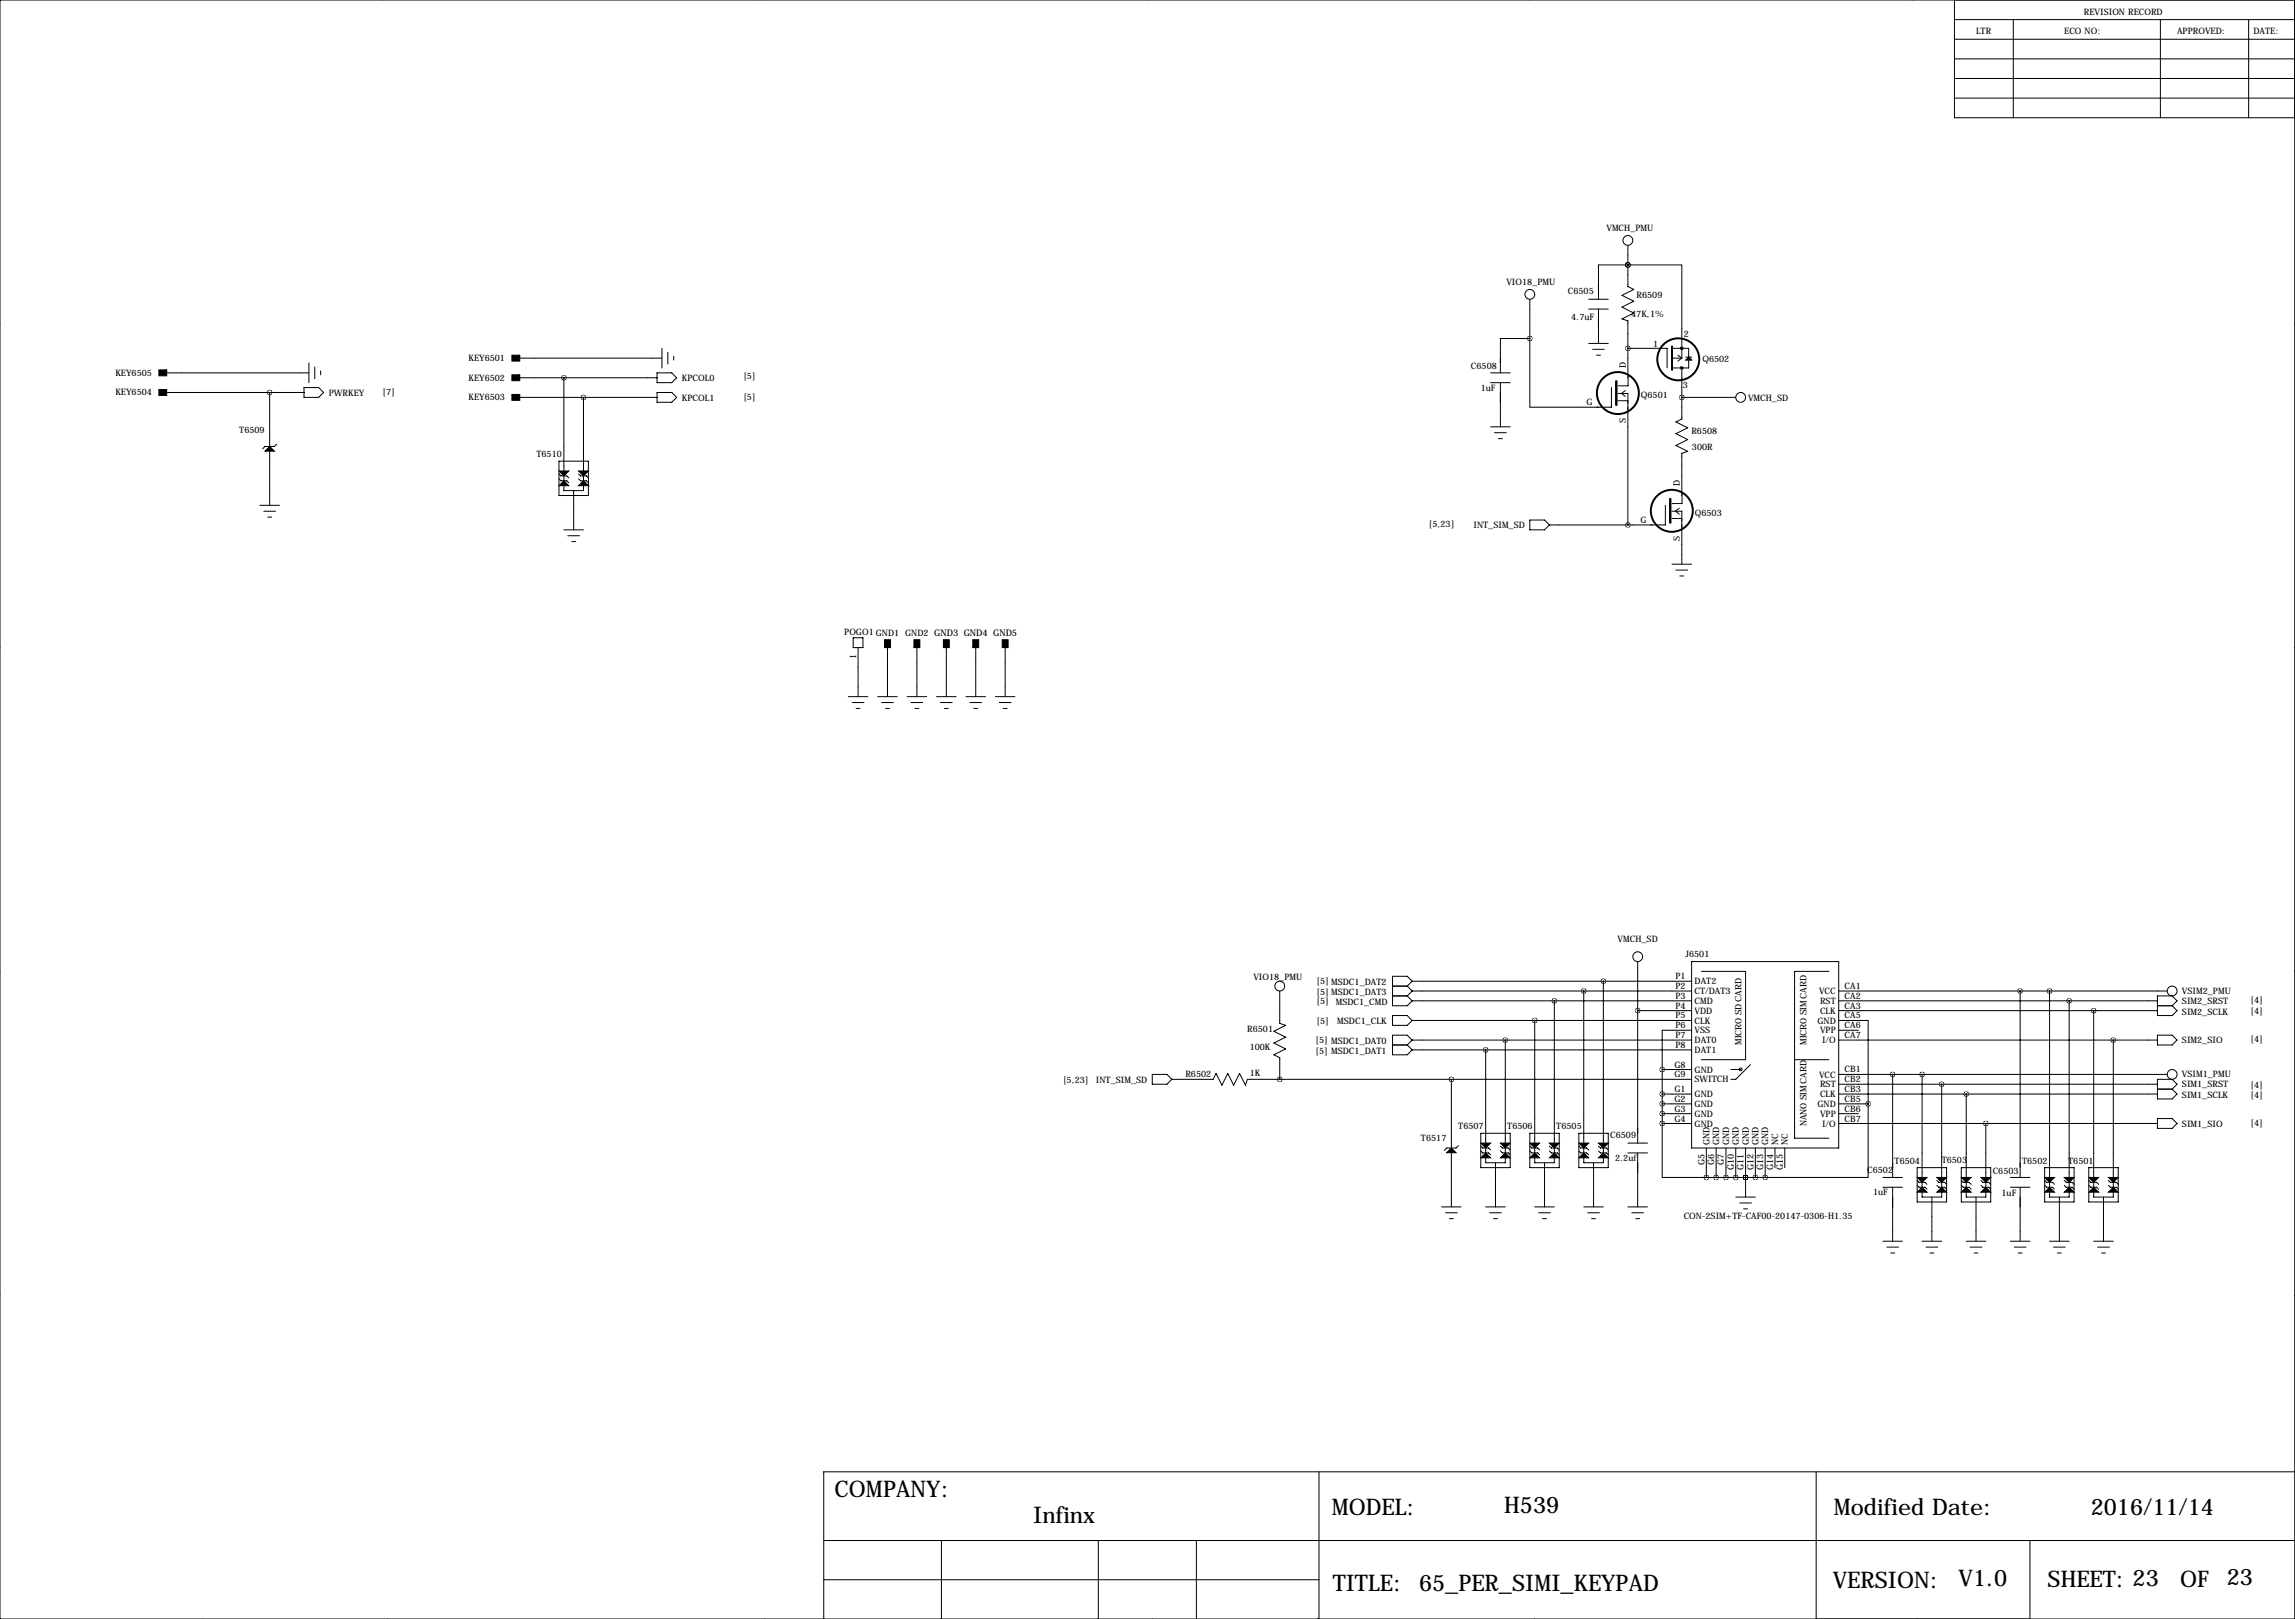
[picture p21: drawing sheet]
<svg xmlns="http://www.w3.org/2000/svg" width="594mm" height="419mm" viewBox="0 0 594 419" stroke-linecap="round" stroke-linejoin="round" font-family="sans-serif">
<defs><g id="words">
<g font-size="5.9">
<text x="216.2" y="387.6">COMPANY:</text>
<text x="267.6" y="394.3">Infinx</text>
<text x="344.9" y="392.2">MODEL:</text>
<text x="389.6" y="391.7">H539</text>
<text x="475" y="392.2">Modified Date:</text>
<text x="541.5" y="392.2">2016/11/14</text>
<text x="345.2" y="411.7">TITLE:</text>
<text x="367.5" y="411.7">65_PER_SIMI_KEYPAD</text>
<text x="474.7" y="411">VERSION:</text>
<text x="507.3" y="410.5">V1.0</text>
<text x="530.4" y="410.7">SHEET: 23</text>
<text x="564.7" y="410.7">OF</text>
<text x="576.7" y="410.3">23</text>
</g>
<g font-size="2.3">
<text x="539.8" y="3.8">REVISION RECORD</text>
<text x="511.8" y="8.9">LTR</text>
<text x="534.7" y="8.9">ECO NO:</text>
<text x="563.9" y="8.9">APPROVED:</text>
<text x="583.7" y="8.9">DATE:</text>
<text x="416.1" y="59.7">VMCH_PMU</text>
<text x="390.2" y="73.7">VIO18_PMU</text>
<text x="406.1" y="76.1">C6505</text>
<text x="423.9" y="77.2">R6509</text>
<text x="407" y="82.9">4.7uF</text>
<text x="422.5" y="82.1">47K,1%</text>
<text x="428.2" y="89.9">1</text>
<text x="436.1" y="87.1">2</text>
<text x="121.3" y="93.5">KEY6501</text>
<text x="381" y="95.5">C6508</text>
<text x="421.1" y="95.4" transform="rotate(-90 421.1 95.4)">D</text>
<text x="440.9" y="93.7">Q6502</text>
<text x="29.9" y="97.3">KEY6505</text>
<text x="121.3" y="98.6">KEY6502</text>
<text x="176.6" y="98.7">KPCOL0</text>
<text x="192.5" y="98.1">[5]</text>
<text x="383.5" y="101.2">1uF</text>
<text x="435.9" y="100.4">3</text>
<text x="29.9" y="102.4">KEY6504</text>
<text x="85.2" y="102.6">PWRKEY</text>
<text x="99.1" y="102.2">[7]</text>
<text x="121.3" y="103.6">KEY6503</text>
<text x="176.6" y="103.8">KPCOL1</text>
<text x="192.5" y="103.5">[5]</text>
<text x="410.9" y="104.9">G</text>
<text x="425" y="103.1">Q6501</text>
<text x="452.8" y="103.9">VMCH_SD</text>
<text x="62" y="112.1">T6509</text>
<text x="421.1" y="109.5" transform="rotate(-90 421.1 109.5)">S</text>
<text x="438.1" y="112.3">R6508</text>
<text x="138.9" y="118.4">T6510</text>
<text x="438.2" y="116.4">300R</text>
<text x="435.1" y="125.8" transform="rotate(-90 435.1 125.8)">D</text>
<text x="370.1" y="136.5">[5,23]</text>
<text x="381.7" y="136.7">INT_SIM_SD</text>
<text x="424.9" y="135.4">G</text>
<text x="439" y="133.6">Q6503</text>
<text x="435.1" y="140" transform="rotate(-90 435.1 140)">S</text>
<text x="218.7" y="164.3">POGO1 GND1 GND2 GND3 GND4 GND5</text>
<text x="221.7" y="170.5" transform="rotate(-90 221.7 170.5)">1</text>
<text x="419" y="243.8">VMCH_SD</text>
<text x="436.6" y="247.6">J6501</text>
<text x="324.6" y="253.7">VIO18_PMU</text>
<text x="341" y="254.9">[5] MSDC1_DAT2</text>
<text x="341" y="257.6">[5] MSDC1_DAT3</text>
<text x="434" y="253.5">P1</text>
<text x="434" y="256">P2</text>
<text x="438.9" y="254.8">DAT2</text>
<text x="438.9" y="257.3">CT/DAT3</text>
<text x="471.1" y="257.3">VCC</text>
<text x="477.8" y="256">CA1</text>
<text x="565.2" y="257.3">VSIM2_PMU</text>
<text x="341" y="259.9">[5]</text>
<text x="346" y="260.1">MSDC1_CMD</text>
<text x="434" y="258.6">P3</text>
<text x="434" y="261.1">P4</text>
<text x="434" y="263.7">P5</text>
<text x="438.9" y="259.9">CMD</text>
<text x="438.9" y="262.4">VDD</text>
<text x="471.4" y="259.9">RST</text>
<text x="471.4" y="262.4">CLK</text>
<text x="477.8" y="263.7">CA5</text>
<text x="477.8" y="258.6">CA2</text>
<text x="477.8" y="261.1">CA3</text>
<text x="565.2" y="259.9">SIM2_SRST</text>
<text x="565.2" y="262.7">SIM2_SCLK</text>
<text x="582.9" y="259.7">[4]</text>
<text x="582.9" y="262.5">[4]</text>
<text x="323" y="267">R6501</text>
<text x="341" y="265">[5]</text>
<text x="346.4" y="265.2">MSDC1_CLK</text>
<text x="434" y="266.2">P6</text>
<text x="434" y="268.7">P7</text>
<text x="438.9" y="265">CLK</text>
<text x="438.9" y="267.5">VSS</text>
<text x="470.7" y="265">GND</text>
<text x="471.4" y="267.5">VPP</text>
<text x="477.8" y="266.2">CA6</text>
<text x="477.8" y="268.7">CA7</text>
<text x="582.9" y="269.8">[4]</text>
<text x="323.7" y="271.8">100K</text>
<text x="340.8" y="270.1">[5] MSDC1_DAT0</text>
<text x="340.8" y="272.9">[5] MSDC1_DAT1</text>
<text x="434" y="271.3">P8</text>
<text x="438.9" y="270">DAT0</text>
<text x="438.9" y="272.6">DAT1</text>
<text x="451.1" y="270.5" transform="rotate(-90 451.1 270.5)">MICRO SD CARD</text>
<text x="467.9" y="270.5" transform="rotate(-90 467.9 270.5)">MICRO SIM CARD</text>
<text x="471.9" y="270">I/O</text>
<text x="565.2" y="270">SIM2_SIO</text>
<text x="275.4" y="280.3">[5,23]</text>
<text x="283.9" y="280.4">INT_SIM_SD</text>
<text x="307" y="278.9">R6502</text>
<text x="323.7" y="278.5">1K</text>
<text x="433.7" y="276.4">G8</text>
<text x="433.7" y="278.9">G9</text>
<text x="438.9" y="277.7">GND</text>
<text x="438.9" y="280.2">SWITCH</text>
<text x="471.1" y="278.9">VCC</text>
<text x="471.4" y="281.5">RST</text>
<text x="477.8" y="277.6">CB1</text>
<text x="477.8" y="280.2">CB2</text>
<text x="565.2" y="278.9">VSIM1_PMU</text>
<text x="565.2" y="281.5">SIM1_SRST</text>
<text x="582.9" y="281.5">[4]</text>
<text x="433.7" y="282.7">G1</text>
<text x="433.7" y="285.2">G2</text>
<text x="433.7" y="287.8">G3</text>
<text x="438.9" y="284">GND</text>
<text x="438.9" y="286.6">GND</text>
<text x="470.7" y="286.6">GND</text>
<text x="471.4" y="284">CLK</text>
<text x="477.8" y="285.2">CB5</text>
<text x="477.8" y="287.8">CB6</text>
<text x="477.8" y="282.7">CB3</text>
<text x="565.2" y="284.3">SIM1_SCLK</text>
<text x="582.9" y="284.3">[4]</text>
<text x="377.7" y="292.4">T6507</text>
<text x="390.4" y="292.4">T6506</text>
<text x="403.1" y="292.4">T6505</text>
<text x="433.7" y="290.3">G4</text>
<text x="438.9" y="289.1">GND</text>
<text x="438.9" y="291.6">GND</text>
<text x="467.9" y="291.6" transform="rotate(-90 467.9 291.6)">NANO SIM CARD</text>
<text x="471.4" y="289.1">VPP</text>
<text x="471.9" y="291.6">I/O</text>
<text x="477.8" y="290.3">CB7</text>
<text x="565.2" y="291.6">SIM1_SIO</text>
<text x="582.9" y="291.4">[4]</text>
<text x="368.1" y="295.5">T6517</text>
<text x="417.1" y="294.6">C6509</text>
<text x="442.8" y="296.4" transform="rotate(-90 442.8 296.4)">GND</text>
<text x="445.3" y="296.4" transform="rotate(-90 445.3 296.4)">GND</text>
<text x="447.8" y="296.4" transform="rotate(-90 447.8 296.4)">GND</text>
<text x="450.4" y="296.4" transform="rotate(-90 450.4 296.4)">GND</text>
<text x="452.9" y="296.4" transform="rotate(-90 452.9 296.4)">GND</text>
<text x="455.5" y="296.4" transform="rotate(-90 455.5 296.4)">GND</text>
<text x="458" y="296.4" transform="rotate(-90 458 296.4)">GND</text>
<text x="460.5" y="296.4" transform="rotate(-90 460.5 296.4)">NC</text>
<text x="463.1" y="296.4" transform="rotate(-90 463.1 296.4)">NC</text>
<text x="418.3" y="300.6">2.2uf</text>
<text x="441.5" y="301.6" transform="rotate(-90 441.5 301.6)">G5</text>
<text x="444" y="301.6" transform="rotate(-90 444 301.6)">G6</text>
<text x="446.5" y="301.6" transform="rotate(-90 446.5 301.6)">G7</text>
<text x="449.1" y="302.9" transform="rotate(-90 449.1 302.9)">G10</text>
<text x="451.6" y="302.9" transform="rotate(-90 451.6 302.9)">G11</text>
<text x="454.2" y="302.9" transform="rotate(-90 454.2 302.9)">G12</text>
<text x="456.7" y="302.9" transform="rotate(-90 456.7 302.9)">G13</text>
<text x="459.2" y="302.9" transform="rotate(-90 459.2 302.9)">G14</text>
<text x="461.8" y="302.9" transform="rotate(-90 461.8 302.9)">G15</text>
<text x="483.6" y="303.5">C6502</text>
<text x="490.7" y="301.2">T6504</text>
<text x="502.9" y="301">T6503</text>
<text x="516.1" y="303.8">C6503</text>
<text x="523.8" y="301.2">T6502</text>
<text x="535.7" y="301.2">T6501</text>
<text x="485.1" y="309.5">1uF</text>
<text x="518.4" y="309.7">1uF</text>
<text x="436.1" y="315.6">CON-2SIM+TF-CAF00-20147-0306-H1.35</text>
</g>
</g></defs>
<g fill="none" stroke="#000" stroke-width=".26">
<path d="M99.1 0h.1M196.8 0h.1M297.2 0h.1M396.2 0h.1M495.3 0h.1M0 0h594.4v419.1h-594.4zM506.2 0v30.5h88.2M506.2 15.2h88.2M506.2 10.2h88.2M506.2 5.1h88.2M521.5 5.1v25.4M559.6 5.1v25.4"/>
<path d="M582.4 5.1v25.4M506.2 20.3h88.2M506.2 25.4h88.2M396.2 77.5v10.1M411.5 77.5h5.1M421.6 68.6h.1M421.6 68.6h14v24.1M421.6 68.6h-7.6v8.9M421.6 63.5v10.7l1.6 .7-3.1 1.6 3.1 1.5-3.1 1.5 3.1 1.5-3.1 1.6 1.5 .5 .1 16.8h-2.5M-.1 83.8h.1M41.9 96.5h38.1M80 94v5.1"/>
<path d="M81.5 95v3M83.1 96v1M133.3 92.7h38.1M133.3 97.8h36.9M146 97.8v29.2h5.1v-24.1M170.2 96.5h3.8l1.3 1.3-1.3 1.3h-3.8zM171.4 90.2v5M173 91.2v3M174.5 92.2v1M386.1 96.5h5.1M386.1 99.1h5.1M388.6 99.1v11.4"/>
<path d="M396.2 87.6h-7.6v8.9M396.2 87.6v17.8h21.2v-5.1M411.5 80h5.1M411.5 88.9h5.1M412.5 90.4h3M413.5 91.9h1M414 80v8.9M421.6 90.2h10.2v5M433.1 92.7h2.5M433.1 90.2h4.3v2.3M434.6 91.9l1 .8M435.6 87.6h.1"/>
<path d="M435.6 95.2v13.3l-1.5 .7 3 1.5-3 1.6 3 1.5-3 1.5 3 1.5-1.5 .5v11M435.6 92.7l-1 .8M436.6 92.5h1.5M437.4 93.2v2h-4.3M594.4 83.8h.1M41.9 101.6h36.8M69.8 101.6v14M69.8 116.8v14M71.7 115l-.6 .6h-2.5l-.6 .6M78.7 100.3h3.8l1.3 1.3-1.3 1.3h-3.8zM133.3 102.9h36.9M144.8 119.4h7.6v8.9h-7.6z"/>
<path d="M170.2 101.6h3.8l1.3 1.3-1.3 1.2h-3.8zM386.1 110.5h5.1M387.1 112h3M388.1 113.5h1M419.1 101.9h2.5v34M419.1 103.7h2.5M421 101.1l-1 .8 1 .7M435.6 102.9h14M67.3 130.8h5.1M68.3 132.3h3.1M69.3 133.9h1.1M144.8 122.7l.5 .5h1.5l.5 .5"/>
<path d="M144.8 124l.5 .5h1.5l.5 .5M146 137.2h5.1M147.1 138.7h3M148.6 127v10.2M149.9 122.7l.5 .5h1.5l.5 .5M149.9 124l.5 .5h1.5l.5 .5M396.2 134.6h3.8l1.3 1.3-1.3 1.3h-3.8zM431.3 130.8v5.1h-30M433.1 132.3h2.5v13.8M433.1 134.2h2.5M434.9 131.6l-1 .7 1 .8M435.7 127.8v2.6h-2.6"/>
<path d="M148.1 140.2h1M433.1 146.1h5M434.1 147.6h3M435.1 149.1h1M-.1 167.6h.1M221 165.1h2.5v2.5h-2.5zM222.2 167.6v12.7M229.9 166.4v13.9M237.5 166.4v13.9M245.1 166.4v13.9M252.7 166.4v13.9M260.3 166.4v13.9"/>
<path d="M594.4 167.6h.1M219.7 180.3h5.1M220.7 181.9h3.1M221.7 183.4h1.1M227.3 180.3h5.1M228.3 181.9h3.1M229.4 183.4h1M234.9 180.3h5.1M236 181.9h3M237 183.4h1M242.6 180.3h5M243.6 181.9h3"/>
<path d="M244.6 183.4h1M250.2 180.3h5.1M251.2 181.9h3.1M252.2 183.4h1M257.8 180.3h5.1M258.8 181.9h3.1M259.8 183.4h1.1M-.1 251.5h.1M331.5 256.5v8.4l1.5 .5-3.1 1.6 3.1 1.5-3.1 1.5 3.1 1.5-3.1 1.5 1.6 .8v5.6M360.7 255.3h3.8M360.7 257.8h3.8M364.5 255.3l1.3 1.2"/>
<path d="M364.5 257.8l1.3 1.3M365.8 254h72.3M365.8 256.5h72.3M365.8 259.1h72.3M365.8 254l-1.3 1.3M365.8 254l-1.3-1.3h-3.8v7.7h3.8l1.3-1.3M365.8 256.5l-1.3 1.3M402.6 259.1v41.9h-5.1v-36.8M415.3 254v47h-5.1v-44.5M424.2 248.9v47M438.1 248.9h38.1v48.3h-38.1zM440.7 251.5h11.4v22.8h-11.4"/>
<path d="M473.7 251.5h-8.9v43.1h8.9M476.2 256.5h85.1M476.2 259.1h82.6M523.2 256.5v48.3M530.9 256.5v53.4h5v-50.8M558.8 257.8h3.8l1.3 1.3-1.3 1.3 1.3 1.2-1.3 1.3h-3.8zM594.4 251.5h.1M298.4 278.1h3.9l1.2 1.3-1.2 1.3h-3.9zM303.5 279.4h10.7l.8-1.5 1.5 3 1.5-3 1.5 3 1.6-3 1.5 3 .5-1.5h115M360.7 262.9h3.8l1.3 1.3-1.3 1.2h-3.8zM360.7 270.5h3.8M364.5 270.5l1.3 1.3"/>
<path d="M365.8 264.2h72.3M365.8 269.2h72.3M365.8 271.8h72.3M365.8 269.2l-1.3-1.2h-3.8v5h3.8l1.3-1.2M365.8 269.2l-1.3 1.3M375.9 279.4v17.8M389.9 269.2v31.8h-5.1v-29.2M424.2 261.6h13.9M430.5 276.9h7.6M430.5 276.9v13.9M438.1 266.7h-7.6v10.2M448.3 276.9h2.5"/>
<path d="M453.4 275.6l-3.8 3.8h-1.3M464.8 274.3h8.9M476.2 264.2h7.7v21.6M476.2 261.6h82.6M476.2 266.7h5.1M476.2 269.2h82.6M476.2 278.1h85.1M490.2 278.1v26.7M497.8 278.1v31.8h5.1v-29.2M542.3 261.6v48.3h5.1v-40.7M558.8 279.4h3.8l1.3 1.3-1.3 1.2 1.3 1.3-1.3 1.3h-3.8zM558.8 268h3.8l1.3 1.2-1.3 1.3h-3.8z"/>
<path d="M558.8 260.4h3.8M375.9 298.4v14M377.7 296.6l-.6 .6h-2.4l-.6 .6M383.5 296.7l.5 .5h1.6l.5 .5M383.5 293.4h7.7v8.9h-7.7zM383.5 297.9l.5 .5h1.6l.5 .6M388.6 296.7l.5 .5h1.6l.5 .5M388.6 297.9l.5 .5h1.6l.5 .6M396.2 293.4h7.7v8.9h-7.7zM396.2 296.7l.5 .5h1.6l.5 .5M396.2 297.9l.5 .5h1.6l.5 .6M401.3 296.7l.5 .5h1.6l.5 .5"/>
<path d="M401.3 297.9l.5 .5h1.6l.5 .6M408.9 296.7l.5 .5h1.6l.5 .5M408.9 293.4h7.7v8.9h-7.7zM408.9 297.9l.5 .5h1.6l.5 .6M414 296.7l.5 .5h1.6l.5 .5M414 297.9l.5 .5h1.6l.5 .6M421.6 298.4h5.1M421.6 295.9h5.1M424.2 298.4v14M430.5 290.8v14h11.5M430.5 283.2h7.6M430.5 285.8h7.6"/>
<path d="M430.5 288.3h7.6M430.5 290.8h7.6M442 297.2v7.6M444.5 297.2v7.6M447 297.2v7.6M449.6 297.2v7.6M452.1 297.2v12.7M454.7 297.2v7.6M457.2 297.2v7.6M459.7 297.2v5.1M462.3 297.2v5.1M476.2 283.2h82.6"/>
<path d="M476.2 285.8h7.7M476.2 288.3h5.1M476.2 290.8h82.6M476.2 280.7h82.6M483.9 285.8v19h-26.7M509.3 283.2v26.7h5v-19.1M558.8 289.6h3.8l1.3 1.2-1.3 1.3h-3.8zM558.8 281.9h3.8M373.4 312.4h5.1M374.4 313.9h3M375.4 315.5h1M384.8 312.4h5.1"/>
<path d="M385.8 313.9h3.1M386.8 315.5h1.1M387.3 301v11.4M397.5 312.4h5.1M398.5 313.9h3.1M399.5 315.5h1.1M400 301v11.4M410.2 312.4h5.1M411.2 313.9h3.1M412.2 315.5h1.1M412.7 301v11.4M421.6 312.4h5.1"/>
<path d="M422.7 313.9h3M423.7 315.5h1M442 304.8h15.2M449.6 309.9h5.1M450.6 311.4h3M451.6 312.9h1M452.1 304.8h.1M487.7 304.8h5.1M487.7 307.3h5.1M490.2 307.3v14M496.6 302.3h7.6v8.8h-7.6zM496.6 306.8l.5 .5h1.5l.5 .5"/>
<path d="M496.6 305.6l.5 .5h1.5l.5 .5M500.4 309.9v11.4M501.6 306.8l.6 .5h1.5l.5 .5M501.6 305.6l.6 .5h1.5l.5 .5M508 306.8l.5 .5h1.5l.5 .5M508 305.6l.5 .5h1.5l.5 .5M508 302.3h7.6v8.8h-7.6zM511.8 309.9v11.4M513.1 306.8l.5 .5h1.5l.5 .5M513.1 305.6l.5 .5h1.5l.5 .5M520.7 304.8h5.1M520.7 307.3h5.1"/>
<path d="M523.2 307.3v14M529.6 306.8l.5 .5h1.5l.5 .5M529.6 305.6l.5 .5h1.5l.5 .5M529.6 302.3h7.6v8.8h-7.6zM533.4 309.9v11.4M534.7 306.8l.5 .5h1.5l.5 .5M534.7 305.6l.5 .5h1.5l.5 .5M541 306.8l.5 .5h1.6l.5 .5M541 305.6l.5 .5h1.6l.5 .5M541 302.3h7.6v8.8h-7.6zM544.8 309.9v11.4M546.1 306.8l.5 .5h1.5l.5 .5"/>
<path d="M546.1 305.6l.5 .5h1.5l.5 .5M-.1 335.3h.1M487.7 321.3h5.1M488.7 322.8h3M489.7 324.4h1M497.8 321.3h5.1M498.9 322.8h3M499.9 324.4h1M509.3 321.3h5M510.3 322.8h3M511.3 324.4h1M520.7 321.3h5.1"/>
<path d="M521.7 322.8h3.1M522.7 324.4h1M530.9 321.3h5M531.9 322.8h3M532.9 324.4h1M542.3 321.3h5.1M543.3 322.8h3.1M544.3 324.4h1M594.4 335.3h.1M213.4 398.8h381M243.8 398.8v20.3M284.5 398.8v20.3"/>
<path d="M309.9 398.8v20.3M341.6 381v38.1M470.4 381v38.1M525.8 398.8v20.3M594.4 381h-381v38.1M100.3 419.1h.1M198.1 419.1h.1M213.4 408.9h128.2M298.4 419.1h.1M397.5 419.1h.1M496.6 419.1h.1"/>
<circle cx="396.2" cy="76.2" r="1.27"/>
<circle cx="421.6" cy="62.2" r="1.27"/>
<circle cx="450.8" cy="102.9" r="1.27"/>
<circle cx="331.5" cy="255.3" r="1.27"/>
<circle cx="424.2" cy="247.6" r="1.27"/>
<circle cx="562.6" cy="256.5" r="1.27"/>
<circle cx="450.9" cy="276.8" r=".36"/>
<circle cx="562.6" cy="278.1" r="1.27"/>
</g>
<g fill="#000" stroke="#000" stroke-width=".26">
<path d="M41.1 95.8h2.1v1.5h-2.1zM132.6 91.9h2v1.6h-2zM132.6 97h2v1.6h-2zM435.4 89.9h.5v.5h-.5zM435.4 95h.5v.5h-.5zM437.4 92.4l.7 .8h-1.5zM41.1 100.8h2.1v1.6h-2.1zM69.8 115.6l1.3 1.2h-2.5zM132.6 102.1h2v1.5h-2zM144.8 121.9h2.5l-1.3 1.3zM146 124.5l1.3 1.2h-2.5zM149.9 121.9h2.5l-1.3 1.3z"/>
<path d="M151.1 124.5l1.3 1.2h-2.5zM229.1 165.6h1.5v2h-1.5zM236.7 165.6h1.6v2h-1.6zM244.3 165.6h1.6v2h-1.6zM252 165.6h1.5v2h-1.5zM259.6 165.6h1.5v2h-1.5zM375.9 297.2l1.2 1.2h-2.4zM383.5 295.9h2.6l-1.3 1.3zM383.5 299.7l1.3-1.3 1.3 1.3zM388.6 295.9h2.6l-1.3 1.3zM389.9 298.4l1.3 1.3h-2.6zM396.2 295.9h2.6l-1.3 1.3z"/>
<path d="M396.2 299.7l1.3-1.3 1.3 1.3zM401.3 295.9h2.6l-1.3 1.3zM402.6 298.4l1.3 1.3h-2.6zM408.9 295.9h2.6l-1.3 1.3zM408.9 299.7l1.3-1.3 1.3 1.3zM414 295.9h2.6l-1.3 1.3zM415.3 298.4l1.3 1.3h-2.6zM496.6 304.8h2.5l-1.3 1.3zM496.6 308.6l1.2-1.3 1.3 1.3zM501.6 304.8h2.6l-1.3 1.3zM501.6 308.6l1.3-1.3 1.3 1.3zM508 304.8h2.5l-1.2 1.3z"/>
<path d="M508 308.6l1.3-1.3 1.2 1.3zM513.1 304.8h2.5l-1.3 1.3zM513.1 308.6l1.2-1.3 1.3 1.3zM529.6 304.8h2.5l-1.2 1.3zM529.6 308.6l1.3-1.3 1.2 1.3zM534.7 304.8h2.5l-1.3 1.3zM534.7 308.6l1.2-1.3 1.3 1.3zM541 304.8h2.6l-1.3 1.3zM541 308.6l1.3-1.3 1.3 1.3zM546.1 304.8h2.5l-1.2 1.3zM546.1 308.6l1.3-1.3 1.2 1.3z"/>
</g>
<path d="M418.6 98.7v6.1M432.6 129.2v6.1" fill="none" stroke="#000" stroke-width=".63"/>
<g fill="none" stroke="#000" stroke-width=".51">
<path d="M433.1 89.7v6.1"/>
<circle cx="434.7" cy="93" r="5.4"/>
<circle cx="419" cy="101.8" r="5.4"/>
<circle cx="433" cy="132.2" r="5.4"/>
</g>
<path d="M146 97.8a.05 .05 0 0 0 .1 0 .05 .05 0 0 0-.1 0zM151.1 102.9a.05 .05 0 0 0 .1 0 .05 .05 0 0 0-.1 0zM69.8 101.6a.05 .05 0 0 0 .1 0 .05 .05 0 0 0-.1 0zM410.2 256.5a.05 .05 0 0 0 .1 0 .05 .05 0 0 0-.1 0zM402.5 259.1a.05 .05 0 0 0 .1 0 .05 .05 0 0 0-.1 0zM389.8 269.2a.05 .05 0 0 0 .1 0 .05 .05 0 0 0-.1 0zM384.8 271.8a.05 .05 0 0 0 .1 0 .05 .05 0 0 0-.1 0zM397.5 264.2a.05 .05 0 0 0 .1 0 .05 .05 0 0 0-.1 0zM415.2 254a.05 .05 0 0 0 .1 0 .05 .05 0 0 0-.1 0zM424.1 261.6a.05 .05 0 0 0 .1 0 .05 .05 0 0 0-.1 0zM331.4 279.4a.05 .05 0 0 0 .1 0 .05 .05 0 0 0-.1 0zM430.5 290.8a.05 .05 0 0 0 .1 0 .05 .05 0 0 0-.1 0zM430.5 288.3a.05 .05 0 0 0 .1 0 .05 .05 0 0 0-.1 0zM430.5 285.8a.05 .05 0 0 0 .1 0 .05 .05 0 0 0-.1 0zM449.5 304.8a.05 .05 0 0 0 .1 0 .05 .05 0 0 0-.1 0zM452.1 304.8a.05 .05 0 0 0 .1 0 .05 .05 0 0 0-.1 0zM454.6 304.8a.05 .05 0 0 0 .1 0 .05 .05 0 0 0-.1 0zM430.5 283.2a.05 .05 0 0 0 .1 0 .05 .05 0 0 0-.1 0zM430.5 276.9a.05 .05 0 0 0 .1 0 .05 .05 0 0 0-.1 0zM483.8 285.8a.05 .05 0 0 0 .1 0 .05 .05 0 0 0-.1 0zM375.9 279.4a.05 .05 0 0 0 .1 0 .05 .05 0 0 0-.1 0zM447 304.8a.05 .05 0 0 0 .1 0 .05 .05 0 0 0-.1 0zM452.1 304.8a.05 .05 0 0 0 .1 0 .05 .05 0 0 0-.1 0zM421.6 90.2a.05 .05 0 0 0 .1 0 .05 .05 0 0 0-.1 0zM421.6 68.6a.05 .05 0 0 0 .1 0 .05 .05 0 0 0-.1 0zM421.6 68.6a.05 .05 0 0 0 .1 0 .05 .05 0 0 0-.1 0zM421.6 135.9a.05 .05 0 0 0 .1 0 .05 .05 0 0 0-.1 0zM435.6 102.9a.05 .05 0 0 0 .1 0 .05 .05 0 0 0-.1 0zM396.2 87.6a.05 .05 0 0 0 .1 0 .05 .05 0 0 0-.1 0zM441.9 304.8a.05 .05 0 0 0 .1 0 .05 .05 0 0 0-.1 0zM490.2 278.1a.05 .05 0 0 0 .1 0 .05 .05 0 0 0-.1 0zM497.8 278.1a.05 .05 0 0 0 .1 0 .05 .05 0 0 0-.1 0zM502.9 280.7a.05 .05 0 0 0 .1 0 .05 .05 0 0 0-.1 0zM509.2 283.2a.05 .05 0 0 0 .1 0 .05 .05 0 0 0-.1 0zM514.3 290.8a.05 .05 0 0 0 .1 0 .05 .05 0 0 0-.1 0zM523.2 256.5a.05 .05 0 0 0 .1 0 .05 .05 0 0 0-.1 0zM530.8 256.5a.05 .05 0 0 0 .1 0 .05 .05 0 0 0-.1 0zM535.9 259.1a.05 .05 0 0 0 .1 0 .05 .05 0 0 0-.1 0zM542.2 261.6a.05 .05 0 0 0 .1 0 .05 .05 0 0 0-.1 0zM547.3 269.2a.05 .05 0 0 0 .1 0 .05 .05 0 0 0-.1 0z" fill="#000" stroke="#000" stroke-width="1.3"/>
<use href="#words"/>
</svg>
